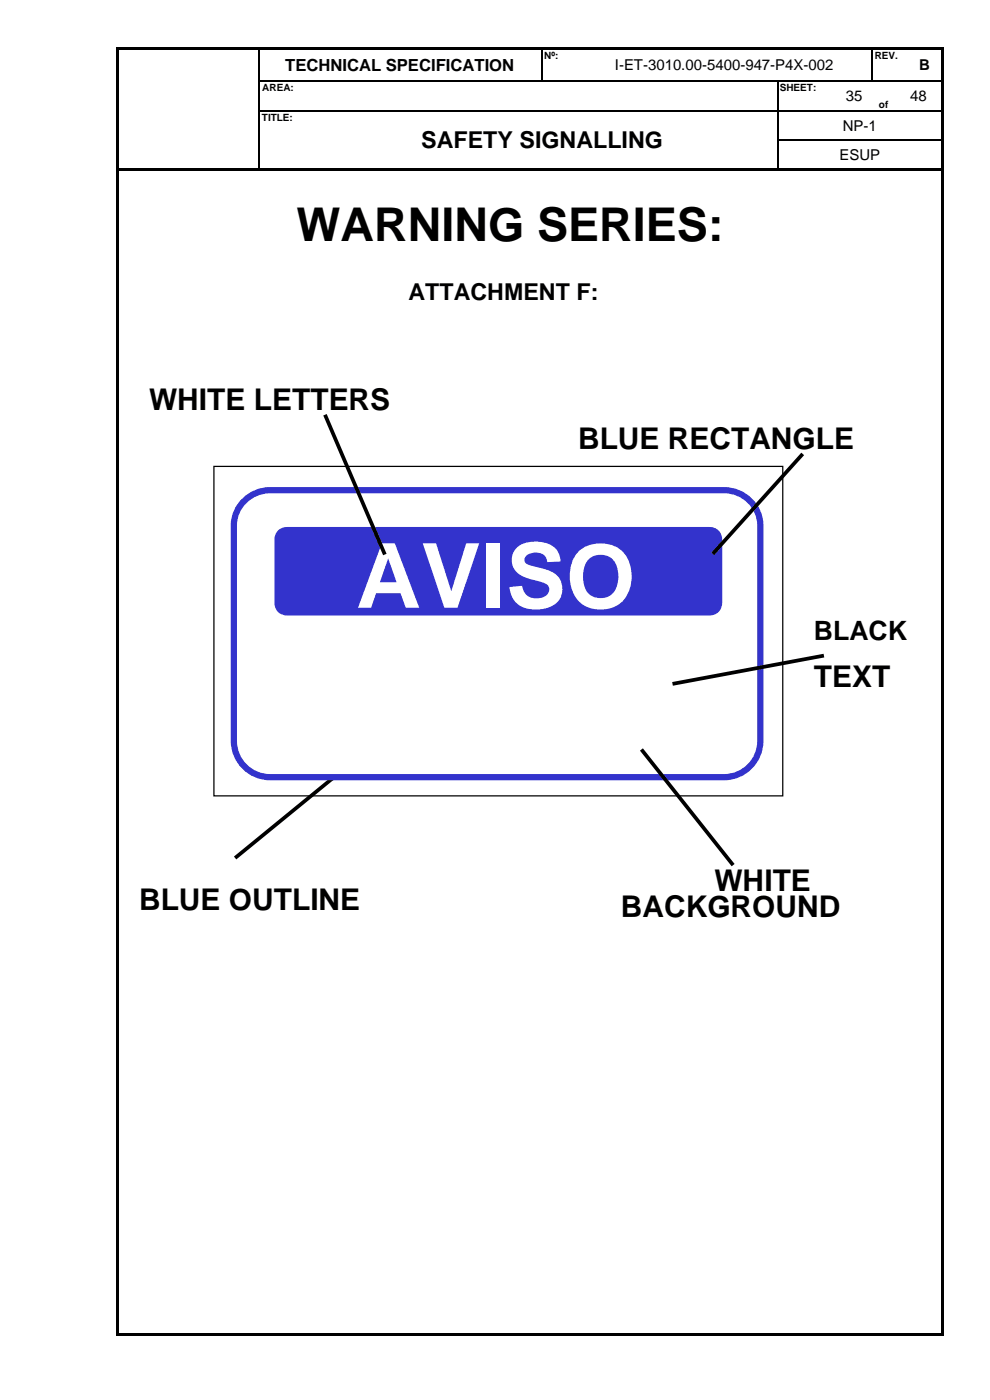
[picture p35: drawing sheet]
<svg xmlns="http://www.w3.org/2000/svg" width="210mm" height="297mm" viewBox="0 0 210 297" stroke-linecap="round" stroke-linejoin="round" font-family="sans-serif">
<defs><g id="words">
<text font-size="19" fill="#fff" x="75.6" y="129">AVISO</text>
<text font-size="9.9" x="62.9" y="51.2">WARNING SERIES:</text>
<g font-size="6.3">
<text x="31.6" y="86.9">WHITE LETTERS</text>
<text x="122.6" y="95.3">BLUE RECTANGLE</text>
<text x="172.7" y="145.8">TEXT</text>
<text x="151.6" y="189">WHITE</text>
<text x="29.5" y="193.1">BLUE OUTLINE</text>
<text x="131.7" y="194.6">BACKGROUND</text>
</g>
<text font-size="5.7" x="172.7" y="135.7">BLACK</text>
<g font-size="4.9">
<text x="89.4" y="31.5">SAFETY SIGNALLING</text>
<text x="86.7" y="63.6">ATTACHMENT F:</text>
</g>
<text font-size="3.5" x="60.5" y="15">TECHNICAL SPECIFICATION</text>
<g font-size="3.2">
<text x="130.4" y="14.9">I-ET-3010.00-5400-947-P4X-002</text>
<text x="195" y="14.9">B</text>
<text x="179.4" y="21.4">35</text>
<text x="193.1" y="21.4">48</text>
<text x="178.8" y="27.7">NP-1</text>
<text x="178.1" y="34">ESUP</text>
</g>
<g font-size="2.1">
<text x="115.5" y="12.5">Nº:</text>
<text x="185.6" y="12.5">REV.</text>
<text x="55.7" y="19.3">AREA:</text>
<text x="165.4" y="19.3">SHEET:</text>
<text x="186.5" y="22.9">of</text>
<text x="55.5" y="25.6">TITLE:</text>
</g>
</g></defs>
<g fill="#000">
<path d="M24.7 10h.5v.5h-.5z" fill-rule="evenodd"/>
<path d="M24.7 10h.5v.5h-.5z" fill-rule="evenodd"/>
<path d="M24.7 10.5h.5v6.5h-.5z" fill-rule="evenodd"/>
<path d="M24.7 17h.5v.3h-.5z" fill-rule="evenodd"/>
<path d="M25.2 10h29.6v.5h-29.6z" fill-rule="evenodd"/>
<path d="M54.8 10h.5v.5h-.5z" fill-rule="evenodd"/>
<path d="M54.8 17h.3v.3h-.3z" fill-rule="evenodd"/>
<path d="M55.3 10h59.5v.5h-59.5z" fill-rule="evenodd"/>
<path d="M114.8 10h.6v.5h-.6z" fill-rule="evenodd"/>
<path d="M114.8 17h.3v.3h-.3z" fill-rule="evenodd"/>
<path d="M115.4 10h7.1v.5h-7.1z" fill-rule="evenodd"/>
<path d="M122.5 10h.5v.5h-.5z" fill-rule="evenodd"/>
<path d="M122.5 17h.2v.3h-.2z" fill-rule="evenodd"/>
<path d="M123 10h61.9v.5h-61.9z" fill-rule="evenodd"/>
<path d="M164.8 17.3h.3z" fill-rule="evenodd"/>
<path d="M164.8 17h.3v.3h-.3z" fill-rule="evenodd"/>
<path d="M177.5 17h.3v.3h-.3z" fill-rule="evenodd"/>
<path d="M184.9 10h.5v.5h-.5z" fill-rule="evenodd"/>
<path d="M184.9 17h.2v.3h-.2z" fill-rule="evenodd"/>
<path d="M185.1 17h.3v.3h-.3z" fill-rule="evenodd"/>
<path d="M185.4 10h7.1v.5h-7.1z" fill-rule="evenodd"/>
<path d="M190 17h.2v.3h-.2z" fill-rule="evenodd"/>
<path d="M192.5 10h.5v.5h-.5z" fill-rule="evenodd"/>
<path d="M192.5 17h.3v.3h-.3z" fill-rule="evenodd"/>
<path d="M193 10h6.8v.5h-6.8z" fill-rule="evenodd"/>
<path d="M199.8 10h.5v.5h-.5z" fill-rule="evenodd"/>
<path d="M199.8 10h.5v.5h-.5z" fill-rule="evenodd"/>
<path d="M199.8 10.5h.5v6.5h-.5z" fill-rule="evenodd"/>
<path d="M199.8 17h.5v.3h-.5z" fill-rule="evenodd"/>
<path d="M24.7 17.3h.5v6h-.5z" fill-rule="evenodd"/>
<path d="M24.7 23.3h.5v.3h-.5z" fill-rule="evenodd"/>
<path d="M24.7 23.6h.5v6h-.5z" fill-rule="evenodd"/>
<path d="M24.7 29.6h.5v.2h-.5z" fill-rule="evenodd"/>
<path d="M24.7 29.8h.5v6h-.5z" fill-rule="evenodd"/>
<path d="M24.7 35.8h.5v.5h-.5z" fill-rule="evenodd"/>
<path d="M25.2 35.8h29.6v.5h-29.6z" fill-rule="evenodd"/>
<path d="M54.8 23.3h.3v.3h-.3z" fill-rule="evenodd"/>
<path d="M54.8 29.6h.3v.2h-.3z" fill-rule="evenodd"/>
<path d="M54.8 35.8h.5v.5h-.5z" fill-rule="evenodd"/>
<path d="M55.3 35.8h10v.5h-10z" fill-rule="evenodd"/>
<path d="M65.3 23.3h.2v.3h-.2z" fill-rule="evenodd"/>
<path d="M65.3 35.8h.5v.5h-.5z" fill-rule="evenodd"/>
<path d="M65.8 35.8h99v.5h-99z" fill-rule="evenodd"/>
<path d="M164.8 23.3h.3v.3h-.3z" fill-rule="evenodd"/>
<path d="M164.8 29.6h.3v.2h-.3z" fill-rule="evenodd"/>
<path d="M164.8 35.8h.6v.5h-.6z" fill-rule="evenodd"/>
<path d="M165.4 35.8h34.4v.5h-34.4z" fill-rule="evenodd"/>
<path d="M177.5 23.3h.3v.3h-.3z" fill-rule="evenodd"/>
<path d="M185 23.3h.2v.3h-.2z" fill-rule="evenodd"/>
<path d="M190 23.3h.2v.3h-.2z" fill-rule="evenodd"/>
<path d="M199.8 17.3h.5v6h-.5z" fill-rule="evenodd"/>
<path d="M199.8 23.3h.5v.3h-.5z" fill-rule="evenodd"/>
<path d="M199.8 23.6h.5v6h-.5z" fill-rule="evenodd"/>
<path d="M199.8 29.6h.5v.2h-.5z" fill-rule="evenodd"/>
<path d="M199.8 29.8h.5v6h-.5z" fill-rule="evenodd"/>
<path d="M199.8 35.8h.5v.5h-.5z" fill-rule="evenodd"/>
<path d="M24.7 36.3h.5v246.6h-.5z" fill-rule="evenodd"/>
<path d="M24.7 282.9h.5v.5h-.5z" fill-rule="evenodd"/>
<path d="M24.7 282.9h.5v.5h-.5z" fill-rule="evenodd"/>
<path d="M25.2 282.9h174.6v.5h-174.6z" fill-rule="evenodd"/>
<path d="M199.8 36.3h.5v246.6h-.5z" fill-rule="evenodd"/>
<path d="M199.8 282.9h.5v.5h-.5z" fill-rule="evenodd"/>
<path d="M199.8 282.9h.5v.5h-.5z" fill-rule="evenodd"/>
</g>
<g fill="none" stroke="#000" stroke-width=".25">
<path d="M54.9 10.5v6.5M54.9 17.3v6M55.1 17.1h59.7M115 10.5v6.5M115.1 17.1h7.4M122.7 17.1h42.1M165 17.3v6M165.1 17.1h12.4M177.8 17.1h7.1M185 10.5v6.5M185.4 17.1h4.6M190.2 17.1h2.3"/>
<path d="M192.8 17.1h7M54.9 23.6v6M54.9 29.8v6M55.1 23.5h10.2M65.5 23.5h99.3M165 23.6v6M165 29.8v6M165.1 23.5h12.4M165.1 29.7h34.7M177.8 23.5h7.2M185.2 23.5h4.8M190.2 23.5h9.6"/>
</g>
<path d="M73.2 163l-23.3 19" fill="none" stroke="#000" stroke-width=".79" stroke-linecap="butt"/>
<path d="M51.5 106.6a7.8 7.8 0 0 1 5.8-2.6h96.3a7.6 7.6 0 0 1 7.7 7.4v45.8a7.7 7.7 0 0 1-7.7 7.7h-96.3a7.7 7.7 0 0 1-7.7-7.7v-45.8a7.2 7.2 0 0 1 1.9-4.8z" fill-rule="evenodd" fill="#fff"/>
<path d="M51.5 106.6a7.8 7.8 0 0 1 5.8-2.6h96.3a7.6 7.6 0 0 1 7.7 7.4v45.8a7.7 7.7 0 0 1-7.7 7.7h-96.3a7.7 7.7 0 0 1-7.7-7.7v-45.8a7.2 7.2 0 0 1 1.9-4.8z" fill="none" stroke="#33c" stroke-width="1.3"/>
<path d="M59.4 113l1-.5h.6h89.4a1.95 1.95 0 0 1 2.2 2.1v13.2a1.95 1.95 0 0 1-2.2 2.1h-89.4a1.95 1.95 0 0 1-2.1-2.1v-13.2v-.6z" fill-rule="evenodd" fill="#33c"/>
<path d="M59.4 113l1-.5h.6h89.4a1.95 1.95 0 0 1 2.2 2.1v13.2a1.95 1.95 0 0 1-2.2 2.1h-89.4a1.95 1.95 0 0 1-2.1-2.1v-13.2v-.6z" fill="none" stroke="#33c" stroke-width="1.3"/>
<path d="M69 88l12.7 29.7M170.3 96.3l-19.1 21.2M174.8 139.1l-32.1 6M136.1 159l19.4 24.6" fill="none" stroke="#000" stroke-width=".79" stroke-linecap="butt"/>
<path d="M45.4 99h120.7v69.9h-120.7z" fill="none" stroke="#000" stroke-width=".26"/>
<use href="#words"/>
</svg>
